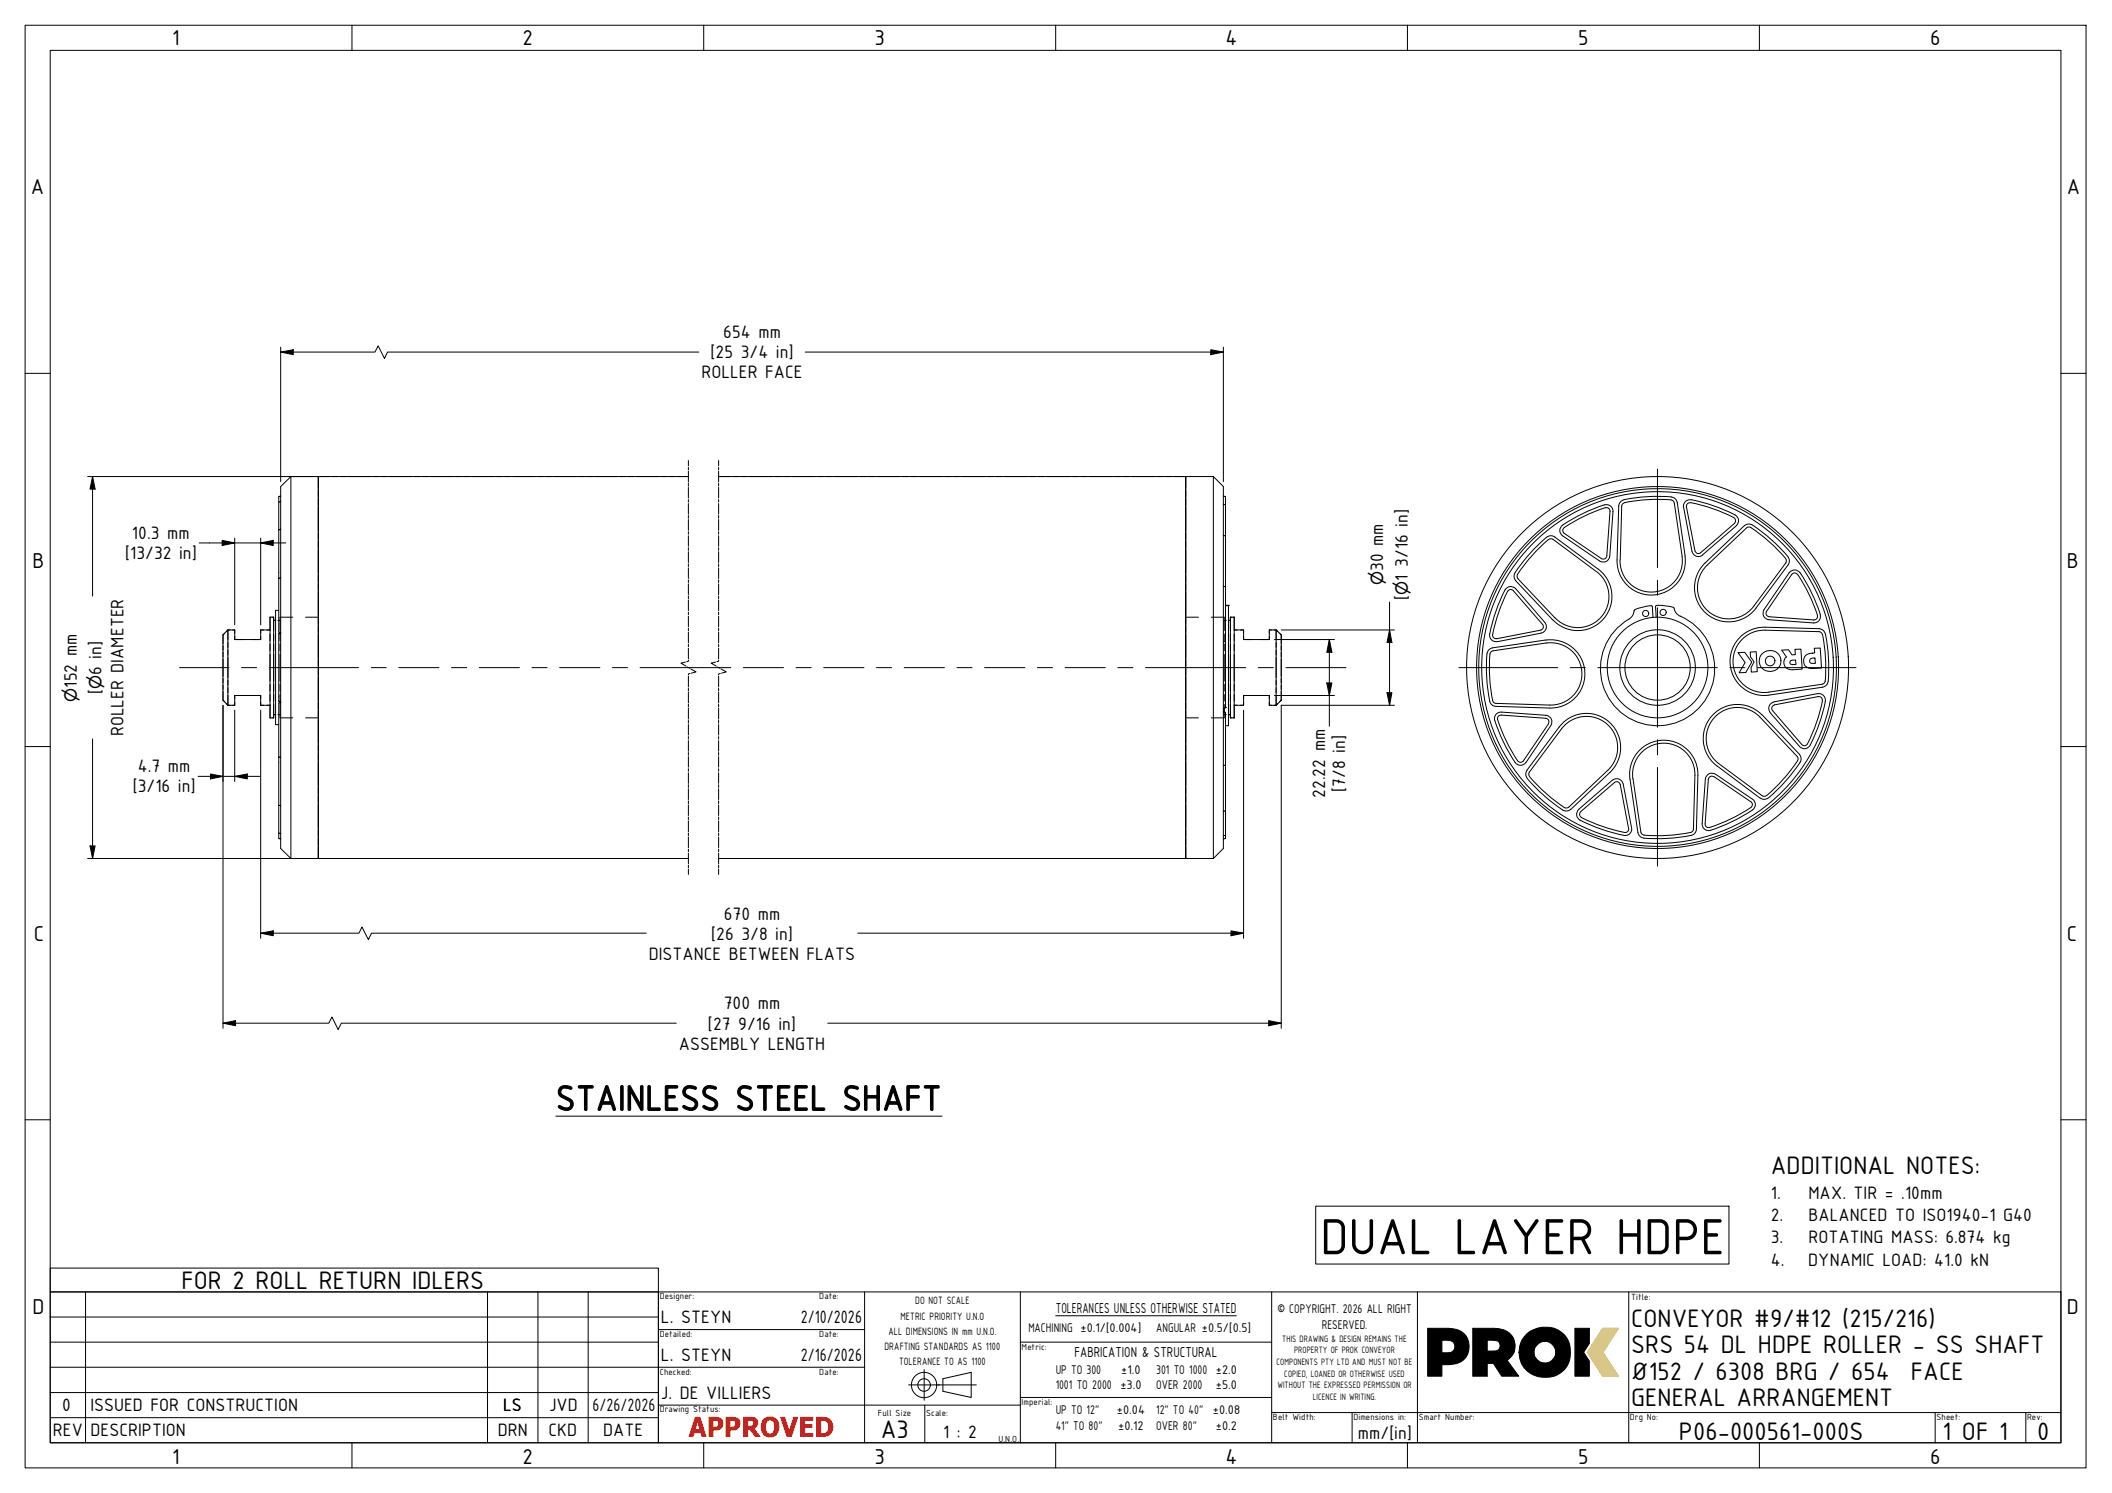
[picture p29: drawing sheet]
<svg xmlns="http://www.w3.org/2000/svg" width="420mm" height="297mm" viewBox="0 0 420 297" stroke-linecap="round" stroke-linejoin="round" font-family="sans-serif">
<defs><g id="words">
<text font-size="10.8" x="262.7" y="249.5">DUAL LAYER HDPE</text>
<text font-size="7.7" x="110.6" y="220.9">STAINLESS STEEL SHAFT</text>
<text font-size="5.5" fill="#f00" x="137" y="285.8">APPROVED</text>
<g font-size="5.4">
<text x="352.3" y="233.5">ADDITIONAL NOTES:</text>
<text x="36.1" y="256.5">FOR 2 ROLL RETURN IDLERS</text>
<text x="324.5" y="264">CONVEYOR #9/#12 (215/216)</text>
<text x="324.5" y="269.3">SRS 54 DL HDPE ROLLER - SS SHAFT</text>
<text x="324.5" y="274.6">Ø152 / 6308 BRG / 654</text>
<text x="380.2" y="274.6">FACE</text>
<text x="324.5" y="279.8">GENERAL ARRANGEMENT</text>
<text x="175.2" y="286">A3</text>
<text x="334" y="286.5">P06-000561-000S</text>
<text x="386.5" y="286.5">1 OF 1</text>
<text x="405.3" y="286.5">0</text>
</g>
<g font-size="4.6">
<text x="34.2" y="8.9">1</text>
<text x="104" y="8.9">2</text>
<text x="173.9" y="8.9">3</text>
<text x="243.8" y="8.9">4</text>
<text x="313.9" y="8.9">5</text>
<text x="384" y="8.9">6</text>
<text x="6.1" y="38.7">A</text>
<text x="411.1" y="38.7">A</text>
<text x="6.4" y="112.9">B</text>
<text x="411.1" y="112.9">B</text>
<text x="6.7" y="187.2">C</text>
<text x="411.1" y="187.2">C</text>
<text x="6.4" y="261.4">D</text>
<text x="411.1" y="261.4">D</text>
<text x="34.2" y="291.2">1</text>
<text x="104" y="291.2">2</text>
<text x="173.9" y="291.2">3</text>
<text x="243.8" y="291.2">4</text>
<text x="313.9" y="291.2">5</text>
<text x="384" y="291.2">6</text>
</g>
<g font-size="3.9">
<text x="141.4" y="71.3">[25 3/4 in]</text>
<text x="143.8" y="67.3">654 mm</text>
<text x="139.5" y="75.3">ROLLER FACE</text>
<text x="26.2" y="107.2">10.3 mm</text>
<text x="24.9" y="111.2">[13/32 in]</text>
<text x="275.2" y="113.6" transform="rotate(-90 275.2 113.6)">30 mm</text>
<text x="280.1" y="112.8" transform="rotate(-90 280.1 112.8)">3/16 in]</text>
<text x="280.1" y="119.3" transform="rotate(-90 280.1 119.3)">[</text>
<text x="280.1" y="115.5" transform="rotate(-90 280.1 115.5)">1</text>
<text x="15.3" y="136.8" transform="rotate(-90 15.3 136.8)">152 mm</text>
<text x="20.2" y="134.3" transform="rotate(-90 20.2 134.3)">6 in]</text>
<text x="20.2" y="138.1" transform="rotate(-90 20.2 138.1)">[</text>
<text x="24.6" y="146.5" transform="rotate(-90 24.6 146.5)">ROLLER DIAMETER</text>
<text x="27.4" y="153.6">4.7 mm</text>
<text x="26.4" y="157.6">[3/16 in]</text>
<text x="263.6" y="158.7" transform="rotate(-90 263.6 158.7)">22.22 mm</text>
<text x="267.6" y="157.5" transform="rotate(-90 267.6 157.5)">[7/8 in]</text>
<text x="144" y="183">670 mm</text>
<text x="129.1" y="190.9">DISTANCE BETWEEN FLATS</text>
<text x="141.5" y="186.9">[26 3/8 in]</text>
<text x="144" y="200.8">700 mm</text>
<text x="135" y="208.8">ASSEMBLY LENGTH</text>
<text x="140.8" y="204.8">[27 9/16 in]</text>
<text x="352.3" y="238.4">1.</text>
<text x="359.7" y="238.4">MAX. TIR = .10mm</text>
<text x="352.3" y="242.9">2.</text>
<text x="359.8" y="242.9">BALANCED TO ISO1940-1 G40</text>
<text x="352.3" y="247.3">3.</text>
<text x="352.3" y="251.8">4.</text>
<text x="359.7" y="251.8">DYNAMIC LOAD: 41.0 kN</text>
<text x="359.8" y="247.3">ROTATING MASS: 6.874 kg</text>
<text x="131.5" y="263.3">L. STEYN</text>
<text x="159.3" y="263.3">2/10/2026</text>
<text x="131.5" y="270.8">L. STEYN</text>
<text x="159.3" y="270.8">2/16/2026</text>
<text x="12.4" y="280.8">0</text>
<text x="18" y="280.8">ISSUED FOR CONSTRUCTION</text>
<text x="100.1" y="280.8">LS</text>
<text x="109.2" y="280.8">JVD</text>
<text x="117.9" y="280.8">6/26/2026</text>
<text x="131.5" y="278.3">J. DE VILLIERS</text>
<text x="10.5" y="285.8">REV</text>
<text x="18" y="285.8">DESCRIPTION</text>
<text x="99" y="285.8">DRN</text>
<text x="109.1" y="285.8">CKD</text>
<text x="120" y="285.8">DATE</text>
<text x="187.6" y="286">1 : 2</text>
<text x="270.1" y="286.3">mm/[in]</text>
</g>
<g font-size="3.3">
<text x="275.2" y="116.4" transform="rotate(-90 275.2 116.4)">⌀</text>
<text x="280.1" y="118.3" transform="rotate(-90 280.1 118.3)">⌀</text>
<text x="20.2" y="137.1" transform="rotate(-90 20.2 137.1)">⌀</text>
<text x="15.3" y="139.6" transform="rotate(-90 15.3 139.6)">⌀</text>
</g>
<g font-size="3.1">
<text x="210" y="261.3">TOLERANCES UNLESS OTHERWISE STATED</text>
<text x="213.7" y="270">FABRICATION &amp; STRUCTURAL</text>
</g>
<g font-size="2.7">
<text x="254.1" y="261.3">© COPYRIGHT. 2026 ALL RIGHT</text>
<text x="204.6" y="264.9">MACHINING ±0.1/[0.004]</text>
<text x="230" y="264.9">ANGULAR ±0.5/[0.5]</text>
<text x="262.9" y="264.4">RESERVED.</text>
<text x="210" y="273.4">UP TO 300</text>
<text x="223.1" y="273.4">±1.0</text>
<text x="230" y="273.4">301 TO 1000 ±2.0</text>
<text x="210" y="276.4">1001 TO 2000 ±3.0</text>
<text x="210" y="281.4">UP TO 12&quot;</text>
<text x="222.2" y="281.4">±0.04</text>
<text x="230" y="281.4">12&quot; TO 40&quot;</text>
<text x="230" y="276.4">OVER 2000</text>
<text x="241.3" y="281.4">±0.08</text>
<text x="241.9" y="276.4">±5.0</text>
<text x="210" y="284.4">41&quot; TO 80&quot;</text>
<text x="222.5" y="284.4">±0.12</text>
<text x="230" y="284.4">OVER 80&quot;</text>
<text x="241.9" y="284.4">±0.2</text>
</g>
<g font-size="2.3">
<text x="179.2" y="262.5">METRIC PRIORITY U.N.O</text>
<text x="182.1" y="259.5">DO NOT SCALE</text>
<text x="176" y="268.5">DRAFTING STANDARDS AS 1100</text>
<text x="176.7" y="265.5">ALL DIMENSIONS IN mm U.N.O.</text>
<text x="178.9" y="271.6">TOLERANCE TO AS 1100</text>
</g>
<g font-size="2">
<text x="255.1" y="266.9">THIS DRAWING &amp; DESIGN REMAINS THE</text>
<text x="257.5" y="269.3">PROPERTY OF PROK CONVEYOR</text>
<text x="254" y="271.6">COMPONENTS PTY LTD AND MUST NOT BE</text>
<text x="255.5" y="273.9">COPIED, LOANED OR OTHERWISE USED</text>
<text x="254.1" y="276.2">WITHOUT THE EXPRESSED PERMISSION OR</text>
<text x="261.2" y="278.5">LICENCE IN WRITING.</text>
</g>
<g font-size="1.9">
<text x="131.2" y="258.5">Designer:</text>
<text x="163" y="258.5">Date:</text>
<text x="324.5" y="258.7">Title:</text>
<text x="131.2" y="266">Detailed:</text>
<text x="163" y="266">Date:</text>
<text x="203.2" y="268.5">Metric:</text>
<text x="131.2" y="273.5">Checked:</text>
<text x="163" y="273.5">Date:</text>
<text x="131.2" y="281">Drawing Status:</text>
<text x="174.7" y="281.8">Full Size</text>
<text x="184.2" y="281.8">Scale:</text>
<text x="203.2" y="279.6">Imperial:</text>
<text x="198.6" y="286.9">U.N.O.</text>
<text x="253.2" y="282.5">Belt Width:</text>
<text x="269.2" y="282.5">Dimensions in:</text>
<text x="282.2" y="282.5">Smart Number:</text>
<text x="324.2" y="282.5">Drg No:</text>
<text x="385.2" y="282.5">Sheet:</text>
<text x="403.3" y="282.5">Rev:</text>
</g>
</g></defs>
<!-- layer: Break Line (PROK) -->
<g fill="none" stroke="#000" stroke-width=".2">
<path d="M136.9 91.6v1.1M136.9 93v.5M136.9 93.8v2.1M136.9 96.2v.5M136.9 97v2.1M136.9 99.4v.5M143 91.6v1.1M143 93v.5M143 93.8v2.1M143 96.2v.5M143 97v2.1M143 99.4v.5"/>
<path d="M136.9 100.2v2.1M136.9 102.6v.5M136.9 103.4v2.1M136.9 105.8v.5M136.9 106.6v2.1M136.9 109v.5M136.9 109.8v2.1M136.9 112.2v.5M136.9 113v2.1M136.9 115.4v.5M136.9 116.1v2.2M136.9 118.6v.5"/>
<path d="M136.9 119.4v2.1M143 100.2v2.1M143 102.6v.5M143 103.4v2.1M143 105.8v.5M143 106.6v2.1M143 109v.5M143 109.8v2.1M143 112.2v.5M143 113v2.1M143 115.4v.5M143 116.1v2.2"/>
<path d="M143 118.6v.5M143 119.4v2.1M136.4 131.7l-.9 .2 1 .6M136.7 132.7l.5 .3M136.9 131.3v.3h-.3M136.9 121.8v.5M136.9 122.6v2.1M136.9 125v.5M136.9 125.8v2.1M136.9 128.2v.5M136.9 129v2.1M136.9 134.5v2.2"/>
<path d="M136.9 136.9v.6M136.9 137.7v2.2M137.3 134l-.4 .1v.2M137.4 133.1l1.1 .6-1 .2M142.4 131.7l-.9 .2 1 .6M142.7 132.7l.5 .3M143 121.8v.5M143 122.6v2.1M143 125v.5M143 125.8v2.1M143 128.2v.5M143 129v2.1"/>
<path d="M143 134.5v2.2M143 136.9v.6M143 137.7v2.2M143 131.3v.3h-.4M143.3 134l-.3 .1v.2M143.4 133.1l1.1 .6-.9 .2M136.9 140.1v.6M136.9 140.9v2.2M136.9 143.3v.6M136.9 144.1v2.1M136.9 146.5v.6M136.9 147.3v2.2"/>
<path d="M136.9 149.7v.6M136.9 150.5v2.1M136.9 152.9v.5M136.9 153.7v2.2M136.9 156.1v.6M136.9 156.9v2.2M136.9 159.3v.6M143 140.1v.6M143 140.9v2.2M143 143.3v.6M143 144.1v2.1M143 146.5v.6"/>
<path d="M143 147.3v2.2M143 149.7v.6M143 150.5v2.1M143 152.9v.5M143 153.7v2.2M143 156.1v.6M143 156.9v2.2M143 159.3v.6M136.9 160.1v2.1M136.9 162.5v.6M136.9 163.3v2.2M136.9 165.7v.6"/>
<path d="M136.9 166.5v2.1M136.9 168.9v.5M136.9 169.7v2.2M136.9 172.1v.6M136.9 172.9v1.1M143 160.1v2.1M143 162.5v.6M143 163.3v2.2M143 165.7v.6M143 166.5v2.1M143 168.9v.5M143 169.7v2.2"/>
<path d="M143 172.1v.6M143 172.9v1.1"/>
</g>
<!-- layer: Visible (PROK) -->
<g fill="none" stroke="#000" stroke-width=".2">
<path d="M55.8 98.6l-.3 .3v26.8M55.8 99.7l-.3 .3M57.9 94.8h7.6M57.9 94.8v76M57.9 94.8l-2.1 2v72l2.1 2M63.3 94.8v76M66.1 94.8h1.1M67.7 94.8h1.1M69.3 94.8h4.4M74.3 94.8h1.1M75.9 94.8h1.1M77.5 94.8h4.4"/>
<path d="M82.4 94.8h1.1M84.1 94.8h1.1M85.7 94.8h4.4M90.6 94.8h1.1M92.2 94.8h1.1M93.9 94.8h4.4M98.8 94.8h1.1M100.4 94.8h1.1M102.1 94.8h4.3M107 94.8h1.1M108.6 94.8h1.1M110.2 94.8h4.4"/>
<path d="M115.1 94.8h1.1M116.8 94.8h1.1M118.4 94.8h4.4M123.3 94.8h1.1M125 94.8h1.1M126.6 94.8h4.4M131.5 94.8h1.1M133.1 94.8h1.1M134.8 94.8h2.1h-73.6v76h73.6h-2.1M145.8 94.8h1.1M147.5 94.8h1.1M149.1 94.8h4.6"/>
<path d="M154.2 94.8h1.2M155.9 94.8h1.2M157.6 94.8h4.5M162.7 94.8h1.1M164.4 94.8h1.1M166 94.8h4.6M171.1 94.8h1.2M172.8 94.8h1.1M174.5 94.8h4.5M179.6 94.8h1.1M181.3 94.8h1.1M183 94.8h4.5"/>
<path d="M188 94.8h1.1M189.7 94.8h1.1M191.4 94.8h4.5M196.5 94.8h1.1M198.2 94.8h1.1M199.9 94.8h4.4M204.9 94.8h1.1M206.6 94.8h1.1M208.3 94.8h4.5M213.4 94.8h1.1M215.1 94.8h1.1M216.7 94.8h4.5"/>
<path d="M221.8 94.8h1.1M223.5 94.8h1.1M225.2 94.8h4.5M230.3 94.8h1.1M231.9 94.8h1.1M233.6 94.8h7.8M235.9 94.8v76v-76h-92.9h2.2M241.4 94.8v76M241.4 94.8l2 2v72l-2 2M243.4 98.6l.3 .1M243.7 98.7l.1 1.8M323.1 99.4a31.2 31.2 0 0 1 9.7-.4 1.29 1.29 0 0 1 .9 1l1.5 10.6"/>
<path d="M323.1 99.5a1.29 1.29 0 0 0-1.1 1.2l-.3 10.7a6.8 6.8 0 0 0 7.2 7 6.8 6.8 0 0 0 6.3-7.8M336.3 100a31.1 31.1 0 0 1 8.8 3.1l.2 .6-.3 .4M336.4 99.5a1.29 1.29 0 0 0-1.5 1.5M336.5 99.4a31.7 31.7 0 0 1 8.9 3.2 1.29 1.29 0 0 1 0 2M55.8 114.9l-.3 .2M55.8 105.2l-.3 .3M243.4 116.6l.3 .1M243.4 100.3l.3 .1M243.4 106.5l.3 .1M243.7 116.7l.1 .1M243.7 100.4l.1 .1M243.7 106.6l.1 .1"/>
<path d="M243.8 106.7v20.9M243.8 100.5v6.2M299.4 117.4a34 34 0 0 0-3 8.7M299.4 117.4a1.29 1.29 0 0 1 2.1-.3l5.8 6.8M301.4 113.9a1.29 1.29 0 0 0 .2 1.6l7.3 7.8M308.1 107.3a31.3 31.3 0 0 0-6.3 7.2l.2 .6M308.9 107.3l8.6 6.4M309 107.3a.7 .7 0 0 0-.9 0M310.9 104.5a1.29 1.29 0 0 0 0 2.1l7.3 5M311.2 105l-.3 .5 .3 .6 7.4 5a.7 .7 0 0 0 1.1-.5M317.6 113.7a6.2 6.2 0 0 1 .9 9.1 6.2 6.2 0 0 1-9.1 .1l-7.4-7.8M317.9 113.2l-8.6-6.4a1.29 1.29 0 0 0-1.6 .1 32.5 32.5 0 0 0-6.3 7"/>
<path d="M317.9 113.2a6.8 6.8 0 0 1 1.1 10 6.8 6.8 0 0 1-10.1 .1M319.2 100.4a34 34 0 0 0-8.3 4.1M319.2 100.5a1.29 1.29 0 0 1 1.7 1.3M320.3 101.7l-.1-.4-.4-.3a18.9 18.9 0 0 0-6.3 2.5l-2.3 1.4M320.3 101.7l-.6 8.9M320.9 101.8l-.7 8.8a1.29 1.29 0 0 1-2 1M334.6 110.7a6.2 6.2 0 0 1-5.8 7.1 6.2 6.2 0 0 1-6.5-6.4M334.6 110.7l-1.5-10.6-.4-.6a28 28 0 0 0-9.7 .6l-.4 .6-.3 10.7M334.9 101l1.7 8.7a1.29 1.29 0 0 0 2.1 .7M335.5 100.8l1.7 8.8a.7 .7 0 0 0 1.1 .4l6.8-5.9M336.3 100l-.6 .2-.2 .6M345.4 104.6l-6.7 5.8"/>
<path d="M347 104.6l-7.8 7.4a6.8 6.8 0 0 0 .2 10 6.8 6.8 0 0 0 9.9-1M348.6 104.5a1.29 1.29 0 0 0-1.6 .1M348.6 104.5a34.1 34.1 0 0 1 7.1 6.2M355.2 111.1a31.3 31.3 0 0 0-7.1-6.2l-.7 .2-7.8 7.3a6.2 6.2 0 0 0 .2 9.2 6.2 6.2 0 0 0 9.1-1l6.4-8.6 .1-.4-.2-.5M355.7 110.8a1.29 1.29 0 0 1 0 1.6M355.7 112.4l-6.4 8.6M358.1 114a1.29 1.29 0 0 0-2.2 0l-5 7.3M358.1 113.9a30.8 30.8 0 0 1 4.1 8.7 1.29 1.29 0 0 1-1.4 1.3M44.4 139.3l.9 1M44.4 139.3l.3 .3M45 140l.3 .3M45.3 125.3h1.4v1.9h5.2v-1.9h1.8"/>
<path d="M45.3 125.3l-.3 .3M45.3 125.3l-.9 1v13M45.3 125.3v15M53.7 122.8h.7v20h-.7zM54.4 123.4h.5M55.3 123.4h.4M55.5 121.4h-.7v22.8h.7M55.5 125.7l.3 .2-.3 .2M55.5 139.9v10.6M55.5 126.1v13.4l.3 .2M55.6 139.8l-.1 .1M55.7 125.8v.2"/>
<path d="M55.7 126.1v1.4M55.7 128.1v1.4M55.7 130.2v5.3M55.7 136.1v1.4M55.7 138.2v1.3M55.7 139.6v.3M55.8 139.7l-.3 .2M58.3 122.8h-2.6v2.7M60.8 122.8h2.5M235.9 122.8h2.5M241 122.8h2.5v2.7M243.5 126.1v1.4"/>
<path d="M243.5 128.1v1.4M243.5 130.2v5.3M243.5 136.1v1.4M243.5 138.2v1.3M243.5 123.4h.5M243.7 127.7l-.3 .1M243.8 120.4l.6 .1M243.8 120.5h.6M243.8 127.6v13.1M243.8 127.6l-.1 .1M244.3 123.4h.5M244.4 120.5v23.9h-.6"/>
<path d="M244.4 120.4h.1M244.8 122.8h.7v20h-.7zM245.5 125.3h1.9v1.9h5.1v-1.9h1.4M253.9 125.3l.3 .3M253.9 125.3v15M253.9 125.3l1 1M254.6 126l.3 .3M254.9 126.3v13l-1 1M296.4 126.1a1.29 1.29 0 0 0 1.5 1.5M296.9 139.4a.7 .7 0 0 0 .7 .5l10.8 .4M297 129.5a.7 .7 0 0 0-.6 .6 32.4 32.4 0 0 0 .5 9.3M306.5 125.4a.7 .7 0 0 0 .4-1.2l-5.8-6.7a.69 .69 0 0 0-1.2 .2 32.8 32.8 0 0 0-3 8.5"/>
<path d="M306.5 125.4l-8.7 1.7-.7-.2-.2-.7M306.6 126l-8.7 1.7M307.3 123.8a1.29 1.29 0 0 1-.7 2.1M307.6 127.3l-10.7 1.6a1.29 1.29 0 0 0-1.1 1.2 31.2 31.2 0 0 0 .7 9.7 1.29 1.29 0 0 0 1.1 .7l10.7 .4a6.8 6.8 0 0 0 7-7.2 6.8 6.8 0 0 0-7.8-6.3M307.6 127.9a6.2 6.2 0 0 1 7.1 5.8 6.2 6.2 0 0 1-6.4 6.6M307.6 127.9l-10.6 1.6M325.1 121.5a2.01 2.01 0 0 1-1 1.7M325.2 121.3l-.1 .2M328.7 120.7v-.1a4.5 4.5 0 0 0-2.9 .5l-.6 .2M328.7 120.8l.1 2M329.6 120.5l-.2 .2 .1 2.1M329.6 120.4l1.7 .1 1.6 .3"/>
<path d="M332.9 120.9l.2 .1a1.93 1.93 0 0 0 1.2 1.6 11.4 11.4 0 0 1 4.7 17 11.4 11.4 0 0 1-17.7 1.1 11.4 11.4 0 0 1 2.8-17.5M345.8 129.9l1.3-.1 1.4 1.9-1.2 2.1h-1.3l1.2-2zM348.2 129.7h1.2l.2 3.9-1.2 .1v-.9l.6-1.1-.8-1zM351 121.3a1.29 1.29 0 0 0 .9 2M351.1 125.4a6.2 6.2 0 0 0-6.3 6.5 6.2 6.2 0 0 0 7.1 5.8l10.6-1.6 .5-.4a30.2 30.2 0 0 0-.4-9.5M351.2 125.4l10.7 .3a.7 .7 0 0 1 .6 .5M351.4 121.6a.7 .7 0 0 0 .6 1.1M351.5 121.6l4.9-7.3 .4-.3h.4a19 19 0 0 1 3.4 5.9l1 2.5M352 123.3l8.8 .6M352.9 139.7a1.32 1.32 0 0 0-.7 2.1l5.8 6.7a1.29 1.29 0 0 0 2.1-.2M354.5 129.4l1.3-.1 .7 1 .7-.1-.1-1 1.2-.1 .2 4-1.8 .2a1.47 1.47 0 0 1-1.6-.8 1.47 1.47 0 0 1 .3-1.8zM356.2 131.5l1-.2 .1 .9h-.6a.46 .46 0 0 1-.6-.2 .46 .46 0 0 1 .1-.5z"/>
<path d="M359.2 130.4l.6-.3 1.2-.2-.1-.9 1.2-.1 .3 4a4.9 4.9 0 0 1-2.8-.1 1.53 1.53 0 0 1-.4-2.4zM360.1 131.1l1-.2v1.1a.94 .94 0 0 1-1.1-.3zM361.5 122.4l-.1 .7-.6 .2-8.8-.6M361.7 138.6l.6 .2 .2 .6M361.7 138.6l-8.7 1.6a.7 .7 0 0 0-.4 1.2l5.8 6.7a.69 .69 0 0 0 1.2-.1 33.8 33.8 0 0 0 3-8.6M361.9 125.1a1.29 1.29 0 0 1 1.2 1M361.9 125.1l-10.7-.3a6.8 6.8 0 0 0-7 7.2 6.8 6.8 0 0 0 7.8 6.3l10.6-1.6a1.29 1.29 0 0 0 1.1-1.2M363.1 139.5a1.29 1.29 0 0 0-1.5-1.5l-8.7 1.6M363.1 139.5a34 34 0 0 1-3 8.7M363.1 126.1a34.1 34.1 0 0 1 .6 9.4M45.3 140.3h1.4v-1.9h5.2v1.9h1.8M54.4 142.2h.5"/>
<path d="M55.3 142.2h.4M55.5 150.5v16.3l.3 .2M55.5 150.5l.3 .2M55.7 140.2v2.6h2.6M55.7 150.6l.1 .1M60.8 142.8h2.5M235.9 142.8h2.5M243.4 141.6l.3 .1M243.5 140.2v2.6h-2.5M243.5 142.2h.5M243.7 152.3l-.3 .1M243.7 140.9l-.3 .1"/>
<path d="M243.7 141.7l.1 .1M243.8 141.8v25l-.1 .1M243.8 140.7h.1M243.8 152.2l-.1 .1M243.8 140.8l-.1 .1M244.3 142.2h.5M245.5 140.3h1.9v-1.9h5.1v1.9h1.4M297.9 143.2l.1-.7 .7-.2 8.8 .6a.7 .7 0 0 1 .5 1.1M297.9 143.2a31.4 31.4 0 0 0 4.2 8.3l.4 .2 .6-.3M301.4 151.7a32.6 32.6 0 0 1-4.1-8.6 1.29 1.29 0 0 1 1.4-1.4l8.9 .6a1.3 1.3 0 0 1 .9 2l-4.9 7.4a1.31 1.31 0 0 1-2.2 0M303.8 153.2a1.29 1.29 0 0 0 0 1.7 30.4 30.4 0 0 0 7.4 6.4 1.29 1.29 0 0 0 1.3-.3M304.3 153.6l-.1 .7a28.7 28.7 0 0 0 7.2 6.4l.7-.1 7.8-7.4a6.2 6.2 0 0 0-.2-9.1 6.2 6.2 0 0 0-9.1 .9l-6.4 8.6"/>
<path d="M308.1 144l-5 7.4M310.2 144.7a6.8 6.8 0 0 1 9.9-1.1 6.8 6.8 0 0 1 .2 10.1l-7.8 7.3M310.2 144.6l-6.5 8.7M320.8 155.2l-6.7 5.8a1.29 1.29 0 0 0 .3 2.2M320.8 155.2a1.29 1.29 0 0 1 2.1 .8M322.9 156l1.7 8.7a1.29 1.29 0 0 1-1.5 1.5M324.8 155a6.2 6.2 0 0 1 5.8-7.1 6.2 6.2 0 0 1 6.6 6.3l-.3 10.8a.7 .7 0 0 1-.6 .6 30.9 30.9 0 0 1-9.5 .5l-.4-.6M324.9 154.9l1.5 10.7M337.8 154.3a6.8 6.8 0 0 0-7.2-7 6.8 6.8 0 0 0-6.3 7.7l1.6 10.6a1.29 1.29 0 0 0 1.1 1.1M337.8 154.2l-.3 10.8a1.29 1.29 0 0 1-1.1 1.2 34.2 34.2 0 0 1-9.4 .6M340 154.6a.7 .7 0 0 1 .9-.1l7.4 5 .3 .6-.1 .4a30.2 30.2 0 0 1-8.6 4.2l-.6-.4-.1-.4 .7-8.8zM348.6 159l-7.3-5a1.3 1.3 0 0 0-2 1l-.7 8.9a1.29 1.29 0 0 0 1.7 1.3 32.3 32.3 0 0 0 8.6-4.3 1.29 1.29 0 0 0-.3-1.9"/>
<path d="M350.6 142.3a6.8 6.8 0 0 0-10 .1 6.8 6.8 0 0 0 1 10l8.6 6.4M350.6 142.3l7.4 7.8M351.4 158.3a.7 .7 0 0 1-.9 0M351.8 158.7a1.29 1.29 0 0 1-1.6 .1M357.5 150.5l-7.4-7.8a6.2 6.2 0 0 0-9.1 .1 6.2 6.2 0 0 0 .9 9.1l8.7 6.4M357.5 150.5a.7 .7 0 0 1 .1 .9 33 33 0 0 1-6.2 6.9M358 150.1a1.29 1.29 0 0 1 .1 1.6 33.6 33.6 0 0 1-6.3 7.1M55.5 165.7l.3 .2M55.5 160.2l.3 .2M57.9 170.8h7.6M66.1 170.8h1.1M67.7 170.8h1.1"/>
<path d="M69.3 170.8h4.4M74.3 170.8h1.1M75.9 170.8h1.1M77.5 170.8h4.4M82.4 170.8h1.1M84.1 170.8h1.1M85.7 170.8h4.4M90.6 170.8h1.1M92.2 170.8h1.1M93.9 170.8h4.4M98.8 170.8h1.1M100.4 170.8h1.1"/>
<path d="M102.1 170.8h4.3M107 170.8h1.1M108.6 170.8h1.1M110.2 170.8h4.4M115.1 170.8h1.1M116.8 170.8h1.1M118.4 170.8h4.4M123.3 170.8h1.1M125 170.8h1.1M126.6 170.8h4.4M131.5 170.8h1.1M133.1 170.8h1.1"/>
<path d="M143 170.8h98.4M243.7 161.4l-.3 .1M243.7 166.2l-.3 .1M243.7 166.9l-.3 .1M243.8 161.3l-.1 .1M243.8 166.1l-.1 .1M314.3 163.2a34 34 0 0 0 8.7 3M324 164.8l-1.7-8.7a.7 .7 0 0 0-1.1-.4l-6.7 5.8-.3 .6 .2 .4a29.8 29.8 0 0 0 9 3.1l.4-.2 .2-.6"/>
<circle cx="327.4" cy="122.1" r=".61"/>
<circle cx="329.8" cy="132.8" r="38"/>
<circle cx="329.8" cy="132.8" r="36"/>
<circle cx="329.8" cy="132.8" r="35"/>
<circle cx="329.8" cy="132.8" r="35.6"/>
<circle cx="329.8" cy="132.8" r="7.5"/>
<circle cx="329.8" cy="132.8" r="6.5"/>
<circle cx="329.8" cy="132.8" r="10"/>
<circle cx="330.9" cy="121.8" r=".61"/>
<circle cx="352.1" cy="131.5" r=".96"/>
<circle cx="352.2" cy="131.5" r="2.13"/>
</g>
<!-- layer: Hatch (ISO) -->
<g fill="#000">
<path d="M286.9 266.6h1.2a1.28 1.28 0 0 1 1.2 .7 1.28 1.28 0 0 1-.1 1.3 1.27 1.27 0 0 1-1.1 .5h-1.2zM284 264.3h4.1a3.7 3.7 0 0 1 4.1 3.2 3.5 3.5 0 0 1-3.6 4h-1.7v2.3h-2.9z" fill-rule="evenodd"/>
<path d="M295.9 266.6v2.2h1.2a1.1 1.1 0 0 0 1.3-1.1 1.1 1.1 0 0 0-1.3-1.1zM293 264.3v9.5h2.9v-2.5h1.2l1.6 2.5h3.4l-2.3-3.1a3.5 3.5 0 0 0 1.5-3.9 3.5 3.5 0 0 0-3.4-2.5z" fill-rule="evenodd"/>
<path d="M305.1 269a2.2 2.2 0 0 0 4.4 0 2.2 2.2 0 0 0-4.4 0zM303.7 265.4a5 5 0 0 0-1 5.9 5 5 0 0 0 5.4 2.7 4.8 4.8 0 0 0 4.3-5.7 4.9 4.9 0 0 0-6.5-4.1l-1.3 .5z" fill-rule="evenodd"/>
<path d="M313.4 264.3h2.8v3l-1.2 1.8 1.2 1.7v3h-2.8z" fill-rule="evenodd"/>
</g>
<path d="M318.8 264.3h3.2l-3.1 4.8 3.1 4.7h-3.2l-3-4.7z" fill-rule="evenodd" fill="#ffcb05"/>
<!-- layer: Border (PROK) -->
<g fill="none" stroke="#000" stroke-width=".2">
<path d="M5 5h410v287h-410zM10 10h400v277h-400zM70 5v5M140 5v5M210 5v5M280 5v5M350 5v5M5 74.3h5M410 74.3h5M5 148.5h5M410 148.5h5M5 222.8h5"/>
<path d="M410 222.8h5M70 287v5M140 287v5M210 287v5M280 287v5M350 287v5"/>
</g>
<!-- layer: Sketch Geometry (ISO) -->
<g fill="none" stroke="#000" stroke-width=".2">
<path d="M10 257h400v30h-400zM17 257v30M97 257v30M107 257v30M117 257v30M131 257v30M172 257v30M203 257v30M253 257v30M282 257v30M324 257v30M10 277.1h121"/>
<path d="M10 267h121M10 262h121M10 272h162M131 279.6h72M131 264.5h41M180.8 275.5h13.4M183.9 272.5v6.1M184 279.6v7.4M186.4 275.6a2.52 2.52 0 0 0-3.7-2.3 2.52 2.52 0 0 0-.4 4.2 2.52 2.52 0 0 0 4-1.4l.1-.5M187.6 274.3l5.6-1.3v5l-5.6-1.2zM203 278h50M203 267h50"/>
<path d="M284 264.3h4.1a3.7 3.7 0 0 1 4.1 2.8 3.4 3.4 0 0 1-3.2 4.3l-2.1 .1v2.3h-2.9zM286.9 266.6h1.2a1.25 1.25 0 0 1 1.3 1.3 1.25 1.25 0 0 1-1.3 1.2h-1.2zM293 264.3h4.1a3.8 3.8 0 0 1 4.3 3.2 3.2 3.2 0 0 1-1.6 3.2l2.3 3.1h-3.4l-1.6-2.5h-1.2v2.5h-2.9zM293 264.3v9.5M295.9 266.6a2.6 2.6 0 0 1 2.4 .5l.1 .6a1.1 1.1 0 0 1-1.3 1.1h-1.2zM303.7 265.4a5.3 5.3 0 0 1 8.4 1.5 5.3 5.3 0 0 1-1.5 6.1 5.3 5.3 0 0 1-8.4-3.9 4.8 4.8 0 0 1 1.5-3.7zM305.1 266.9h4.4v4.3h-4.4zM313.4 264.3v9.5M313.4 264.3h2.8v3l-1.2 1.8 1.2 1.7v3h-2.8zM10 282.1h121M253 281h157M269 281v6"/>
<path d="M385 281v6M403 281v6"/>
<circle cx="183.8" cy="275.6" r="1.25"/>
<circle cx="307.3" cy="269" r="2.18"/>
</g>
<path d="M318.8 264.3h3.2l-3.1 4.8 3.1 4.7h-3.2l-3-4.7z" fill="none" stroke="#ffcb05" stroke-width=".2"/>
<!-- layer: Symbol (ISO) -->
<path d="M210 261.8h36" fill="none" stroke="#000" stroke-width=".2"/>
<!-- layer: Sketch Geometry (PROK) -->
<path d="M261.7 240h82.3v11.5h-82.3zM10 252.3h121v4.7h-121z" fill="none" stroke="#000" stroke-width=".2"/>
<!-- layer: Centerline (PROK) -->
<g fill="none" stroke="#000" stroke-width=".2">
<path d="M35.7 132.8h9.9M48 132.8h3.1M53.6 132.8h17.7M73.9 132.8h2.9M79.3 132.8h8M89.8 132.8h3M95.3 132.8h8M105.8 132.8h3M111.3 132.8h8M121.8 132.8h3M127.3 132.8h18.1M147.9 132.8h8"/>
<path d="M158.4 132.8h3M163.9 132.8h8M174.4 132.8h3M179.9 132.8h8M190.4 132.8h3M195.9 132.8h8M206.4 132.8h3M211.9 132.8h8M222.4 132.8h3M227.9 132.8h19.9M250.3 132.8h3M255.8 132.8h12"/>
</g>
<!-- layer: Dimension (PROK) -->
<g fill="none" stroke="#000" stroke-width=".2">
<path d="M55.8 69.1v26.7M55.8 70l2.5-.4v1zM55.8 70h18.8l.6-1.2 1.3 2.5 .6-1.3h61.9M160.2 70h83.2M240.9 69.6l2.5 .4-2.5 .6zM243.4 69.1v26.7M17.4 94.8h45M18.4 94.8l.5 2.5h-1zM18.4 94.8v23.8M39.6 108h17.3M44.2 107.5l2.5 .5-2.5 .5zM46.7 107v17.3"/>
<path d="M51.9 107v17.3M51.9 108l2.5-.5v1zM276.4 119.8v20.5M253.5 127.2h12M253.5 138.4h12M254.9 125.3h22.5M263.9 135.9h1.1l-.5 2.5zM264.5 127.2v17.3M264.5 127.2l.5 2.6h-1.1zM275.9 137.8h1l-.5 2.5zM276.4 125.3l.5 2.5h-1zM18.4 147v23.8"/>
<path d="M39.4 154.5h12.3M41.9 154l2.5 .5-2.5 .5zM44.4 140.3v64.3M46.7 141.3v14.2M46.7 154.5l2.5-.5v1zM51.9 141.3v45.4M247.4 141.3v45.4M277.4 140.3h-22.5v64.3M17.4 170.8h45M17.9 168.3h1l-.5 2.5zM51.9 185.7l2.5-.5v1zM51.9 185.7h19.5l.6-1.3 1.3 2.5 .6-1.2h54.7"/>
<path d="M170.6 185.7h76.8M244.9 185.2l2.5 .5-2.5 .5zM44.4 203.6l2.5-.5v1zM44.4 203.6h21l.6-1.3 1.3 2.5 .6-1.2h66.6M164.7 203.6h90.2M252.4 203.1l2.5 .5-2.5 .5z"/>
</g>
<g fill="#000">
<path d="M55.8 70l2.5-.4v1zM240.9 69.6l2.5 .4-2.5 .6zM18.4 94.8l.5 2.5h-1zM44.2 107.5l2.5 .5-2.5 .5zM51.9 108l2.5-.5v1zM263.9 135.9h1.1l-.5 2.5zM264.5 127.2l.5 2.6h-1.1zM275.9 137.8h1l-.5 2.5zM276.4 125.3l.5 2.5h-1zM41.9 154l2.5 .5-2.5 .5zM46.7 154.5l2.5-.5v1zM17.9 168.3h1l-.5 2.5z"/>
<path d="M51.9 185.7l2.5-.5v1zM244.9 185.2l2.5 .5-2.5 .5zM44.4 203.6l2.5-.5v1zM252.4 203.1l2.5 .5-2.5 .5z"/>
</g>
<!-- layer: Center Mark (PROK) -->
<path d="M329.7 93.3v19.6M329.7 115.4v3M290.2 132.8h19.7M312.4 132.8h3M317.9 132.8h23.7M329.7 120.9v23.8M344.1 132.8h3M349.6 132.8h19.6M329.7 147.2v3M329.7 152.7v19.6" fill="none" stroke="#000" stroke-width=".2"/>
<!-- layer: Symbol (PROK) -->
<path d="M110.6 222.1h76.8" fill="none" stroke="#000" stroke-width=".2"/>
<use href="#words"/>
</svg>
